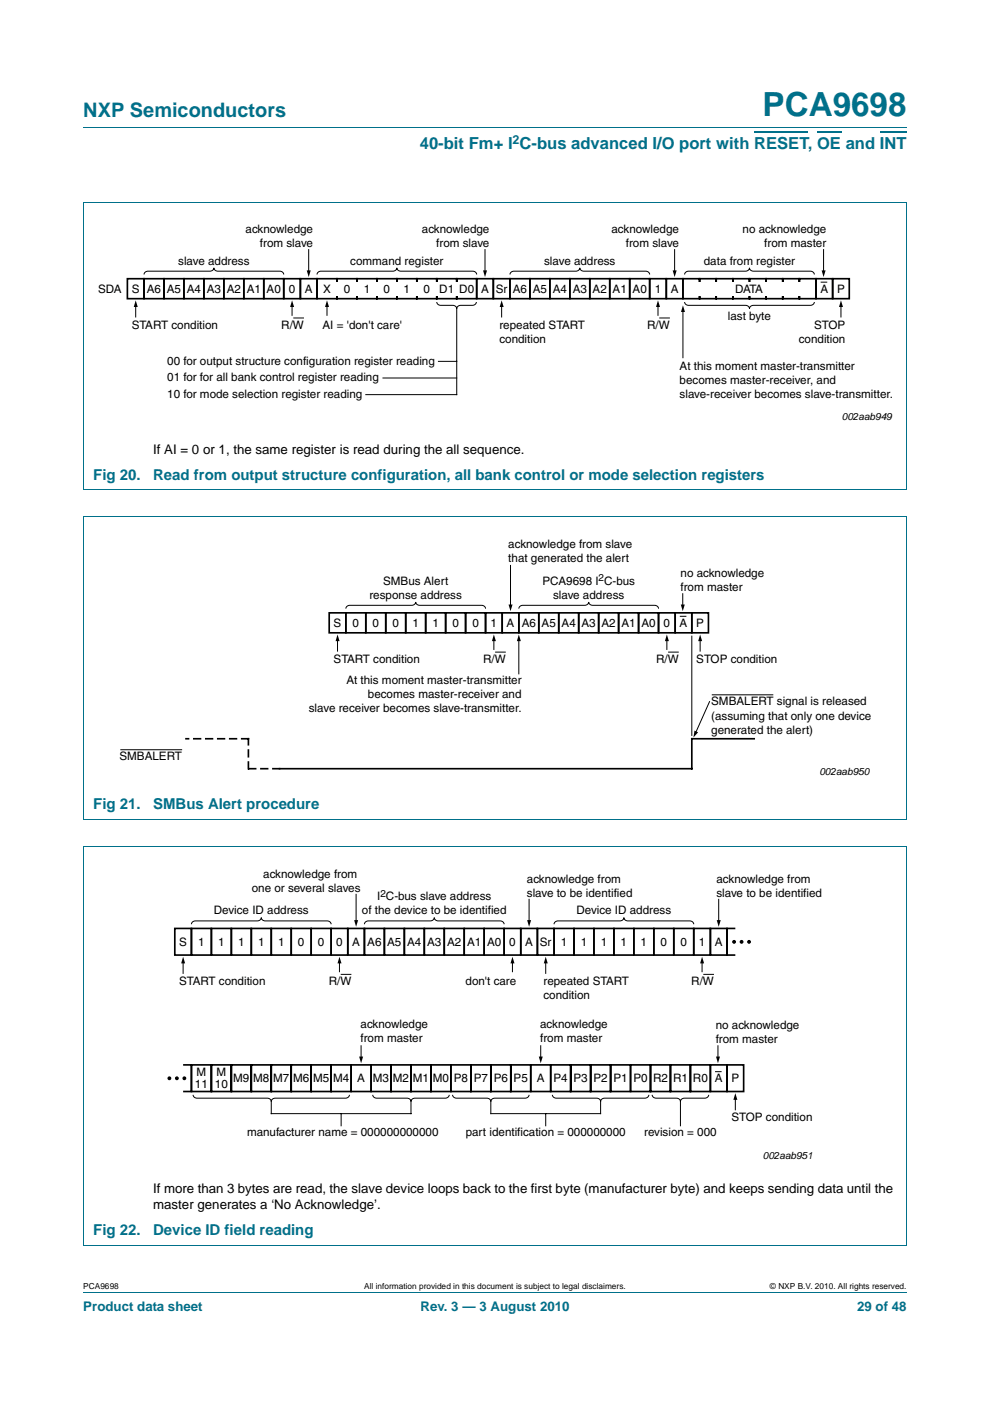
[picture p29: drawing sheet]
<svg xmlns="http://www.w3.org/2000/svg" width="210mm" height="297mm" viewBox="0 0 210 297" stroke-linecap="round" stroke-linejoin="round" font-family="sans-serif">
<defs><g id="words">
<text font-size="7" fill="#00708a" x="161.7" y="24.6">PCA9698</text>
<text font-size="4.2" fill="#00708a" x="17.7" y="24.9">NXP Semiconductors</text>
<text font-size="3.5" fill="#00708a" x="89" y="31.6">40-bit Fm+ I C-bus advanced I/O port with RESET, OE and INT</text>
<g font-size="3.2" fill="#00708a">
<text x="19.8" y="101.8">Fig 20.</text>
<text x="32.5" y="101.8">Read from output structure configuration, all bank control or mode selection registers</text>
<text x="19.8" y="171.6">Fig 21.</text>
<text x="32.5" y="171.6">SMBus Alert procedure</text>
<text x="19.8" y="261.9">Fig 22.</text>
<text x="32.5" y="261.9">Device ID field reading</text>
</g>
<g font-size="2.8">
<text x="32.5" y="96.2">If AI = 0 or 1, the same register is read during the all sequence.</text>
<text x="32.5" y="252.9">If more than 3 bytes are read, the slave device loops back to the first byte (manufacturer byte) and keeps sending data until the</text>
<text x="32.5" y="256.4">master generates a ‘No Acknowledge’.</text>
</g>
<g font-size="2.8" fill="#00708a">
<text x="17.7" y="277.9">Product data sheet</text>
<text x="89.2" y="277.9">Rev. 3 — 3 August 2010</text>
<text x="181.8" y="277.9">29 of 48</text>
</g>
<text font-size="2.6" fill="#00708a" x="108.7" y="30.5">2</text>
<g font-size="2.5">
<text x="52.1" y="49.4">acknowledge</text>
<text x="55.1" y="52.4">from slave</text>
<text x="89.5" y="49.4">acknowledge</text>
<text x="92.5" y="52.4">from slave</text>
<text x="129.7" y="49.4">acknowledge</text>
<text x="132.8" y="52.4">from slave</text>
<text x="157.5" y="49.4">no acknowledge</text>
<text x="162.1" y="52.4">from master</text>
<text x="37.8" y="56.1">slave address</text>
<text x="74.3" y="56.1">command register</text>
<text x="115.4" y="56.1">slave address</text>
<text x="149.3" y="56.1">data from register</text>
<text x="20.8" y="62.1">SDA</text>
<text x="28" y="62.1">S</text>
<text x="31.2" y="62.1">A6</text>
<text x="35.4" y="62.1">A5</text>
<text x="39.6" y="62.1">A4</text>
<text x="43.9" y="62.1">A3</text>
<text x="48.1" y="62.1">A2</text>
<text x="52.3" y="62.1">A1</text>
<text x="56.6" y="62.1">A0</text>
<text x="61.3" y="62.1">0</text>
<text x="64.7" y="62.1">A</text>
<text x="68.5" y="62.1">X</text>
<text x="72.9" y="62.1">0</text>
<text x="77.1" y="62.1">1</text>
<text x="81.4" y="62.1">0</text>
<text x="85.6" y="62.1">1</text>
<text x="89.8" y="62.1">0</text>
<text x="93.2" y="62.1">D1 D0</text>
<text x="102" y="62.1">A</text>
<text x="105.2" y="62.1">Sr</text>
<text x="108.8" y="62.1">A6</text>
<text x="113" y="62.1">A5</text>
<text x="117.2" y="62.1">A4</text>
<text x="121.5" y="62.1">A3</text>
<text x="125.7" y="62.1">A2</text>
<text x="129.9" y="62.1">A1</text>
<text x="134.2" y="62.1">A0</text>
<text x="138.9" y="62.1">1</text>
<text x="142.3" y="62.1">A</text>
<text x="155.9" y="62.1">DATA</text>
<text x="174" y="62.1">A</text>
<text x="177.5" y="62.1">P</text>
<text x="28" y="69.7">START condition</text>
<text x="59.7" y="69.7">R/W</text>
<text x="68.4" y="69.7">AI = 'don't care'</text>
<text x="105.9" y="69.7">repeated START</text>
<text x="137.3" y="69.7">R/W</text>
<text x="154.4" y="67.9">last byte</text>
<text x="172.7" y="69.7">STOP</text>
<text x="35.5" y="77.3">00 for output structure configuration register reading</text>
<text x="105.9" y="72.7">condition</text>
<text x="169.4" y="72.7">condition</text>
<text x="35.5" y="80.8">01 for for all bank control register reading</text>
<text x="144.1" y="78.4">At this moment master-transmitter</text>
<text x="144.1" y="81.4">becomes master-receiver, and</text>
<text x="35.5" y="84.4">10 for mode selection register reading</text>
<text x="144.1" y="84.4">slave-receiver becomes slave-transmitter.</text>
<text x="107.8" y="116.1">acknowledge from slave</text>
<text x="107.8" y="119.1">that generated the alert</text>
<text x="81.3" y="123.9">SMBus Alert</text>
<text x="115" y="123.9">PCA9698 I C-bus</text>
<text x="144.3" y="122.4">no acknowledge</text>
<text x="144.3" y="125.3">from master</text>
<text x="78.4" y="126.9">response address</text>
<text x="117.3" y="126.9">slave address</text>
<text x="70.8" y="132.9">S</text>
<text x="74.8" y="132.9">0</text>
<text x="79" y="132.9">0</text>
<text x="83.3" y="132.9">0</text>
<text x="87.5" y="132.9">1</text>
<text x="91.7" y="132.9">1</text>
<text x="96" y="132.9">0</text>
<text x="100.2" y="132.9">0</text>
<text x="104.1" y="132.9">1</text>
<text x="107.5" y="132.9">A</text>
<text x="110.7" y="132.9">A6</text>
<text x="114.9" y="132.9">A5</text>
<text x="119.1" y="132.9">A4</text>
<text x="123.4" y="132.9">A3</text>
<text x="127.6" y="132.9">A2</text>
<text x="131.8" y="132.9">A1</text>
<text x="136.1" y="132.9">A0</text>
<text x="140.8" y="132.9">0</text>
<text x="144.1" y="132.9">A</text>
<text x="147.7" y="132.9">P</text>
<text x="70.8" y="140.5">START condition</text>
<text x="102.5" y="140.5">R/W</text>
<text x="139.2" y="140.5">R/W</text>
<text x="147.7" y="140.5">STOP condition</text>
<text x="73.5" y="145">At this moment master-transmitter</text>
<text x="78" y="148">becomes master-receiver and</text>
<text x="150.8" y="149.6">SMBALERT signal is released</text>
<text x="65.5" y="151">slave receiver becomes slave-transmitter.</text>
<text x="150.8" y="152.6">(assuming that only one device</text>
<text x="150.8" y="155.6">generated the alert)</text>
<text x="25.3" y="161.2">SMBALERT</text>
<text x="53.4" y="189.1">one or several slaves</text>
<text x="55.8" y="186.1">acknowledge from</text>
<text x="80" y="190.8">I C-bus slave address</text>
<text x="111.7" y="187.1">acknowledge from</text>
<text x="111.7" y="190.1">slave to be identified</text>
<text x="152" y="187.1">acknowledge from</text>
<text x="152" y="190.1">slave to be identified</text>
<text x="45.4" y="193.8">Device ID address</text>
<text x="76.8" y="193.8">of the device to be identified</text>
<text x="122.3" y="193.8">Device ID address</text>
<text x="38" y="200.5">S</text>
<text x="42" y="200.5">1</text>
<text x="46.3" y="200.5">1</text>
<text x="50.5" y="200.5">1</text>
<text x="54.7" y="200.5">1</text>
<text x="59" y="200.5">1</text>
<text x="63.2" y="200.5">0</text>
<text x="67.4" y="200.5">0</text>
<text x="71.3" y="200.5">0</text>
<text x="74.7" y="200.5">A</text>
<text x="77.9" y="200.5">A6</text>
<text x="82.1" y="200.5">A5</text>
<text x="86.4" y="200.5">A4</text>
<text x="90.6" y="200.5">A3</text>
<text x="94.8" y="200.5">A2</text>
<text x="99.1" y="200.5">A1</text>
<text x="103.3" y="200.5">A0</text>
<text x="108" y="200.5">0</text>
<text x="111.4" y="200.5">A</text>
<text x="114.5" y="200.5">Sr</text>
<text x="118.9" y="200.5">1</text>
<text x="123.2" y="200.5">1</text>
<text x="127.4" y="200.5">1</text>
<text x="131.6" y="200.5">1</text>
<text x="135.9" y="200.5">1</text>
<text x="140.1" y="200.5">0</text>
<text x="144.3" y="200.5">0</text>
<text x="148.2" y="200.5">1</text>
<text x="151.6" y="200.5">A</text>
<text x="38" y="208.8">START condition</text>
<text x="69.7" y="208.8">R/W</text>
<text x="98.7" y="208.8">don't care</text>
<text x="115.3" y="208.8">repeated START</text>
<text x="146.6" y="208.8">R/W</text>
<text x="115.3" y="211.8">condition</text>
<text x="76.5" y="218">acknowledge</text>
<text x="76.5" y="221">from master</text>
<text x="114.6" y="218">acknowledge</text>
<text x="114.6" y="221">from master</text>
<text x="151.8" y="218.2">no acknowledge</text>
<text x="151.8" y="221.2">from master</text>
<text x="41.3" y="230.7">11</text>
<text x="41.7" y="228.2">M</text>
<text x="45.6" y="230.7">10</text>
<text x="45.9" y="228.2">M</text>
<text x="49.5" y="229.5">M9 M8 M7 M6 M5 M4</text>
<text x="75.8" y="229.5">A</text>
<text x="79.1" y="229.5">M3 M2 M1 M0</text>
<text x="96.2" y="229.5">P8 P7 P6 P5</text>
<text x="113.9" y="229.5">A</text>
<text x="117.4" y="229.5">P4 P3 P2 P1</text>
<text x="134.3" y="229.5">P0 R2 R1 R0</text>
<text x="151.6" y="229.5">A</text>
<text x="155.1" y="229.5">P</text>
<text x="155.1" y="237.8">STOP condition</text>
<text x="52.4" y="240.8">manufacturer name = 000000000000</text>
<text x="98.8" y="240.8">part identification = 000000000</text>
<text x="136.6" y="240.8">revision = 000</text>
</g>
<g font-size="2.1">
<text x="178.6" y="89.1">002aab949</text>
<text x="127" y="123.2">2</text>
<text x="173.8" y="164.3">002aab950</text>
<text x="80.7" y="190.1">2</text>
<text x="161.8" y="245.7">002aab951</text>
</g>
<g font-size="1.8">
<text x="17.7" y="273.3">PCA9698</text>
<text x="77.3" y="273.3">All information provided in this document is subject to legal disclaimers.</text>
<text x="163.3" y="273.3">© NXP B.V. 2010. All rights reserved.</text>
</g>
</g></defs>
<path d="M17.7 27h174.6M17.6 42.9h174.7M17.7 42.9v60.9M192.3 42.9v60.9M17.6 103.9h174.7M17.7 273.9h174.6" fill="none" stroke="#00708a" stroke-width=".21"/>
<path d="M160 28h11.3M173.3 28h5.1M186.6 28h5.7" fill="none" stroke="#00708a" stroke-width=".36"/>
<path d="M30.5 58.2a.79 .79 0 0 1 .9-.7h13.1a.79 .79 0 0 0 .9-.7 .79 .79 0 0 0 .8 .7h13.1a.79 .79 0 0 1 .9 .7M65.5 52.9v4.7M67.2 58.2a.79 .79 0 0 1 .9-.7h15.2a.79 .79 0 0 0 .9-.7 .79 .79 0 0 0 .8 .7h15.3a.79 .79 0 0 1 .8 .7M174.7 52.9v4.7M28.8 64.8v2.4M61.9 64.8v2.1M62.2 67.4h2.3" fill="none" stroke="#000" stroke-width=".21"/>
<path d="M65.1 57.3h.8l-.4 1.4zM174.3 57.3h.8l-.4 1.4zM28.8 63.7l.4 1.4h-.8zM61.9 63.7l.5 1.4h-.9z" fill="#000"/>
<g fill="none" stroke="#000" stroke-width=".35">
<path d="M27 59.1h3.5v4.2h-3.5zM30.5 59.1h4.3v4.2h-4.3zM34.8 59.1h4.2v4.2h-4.2zM39 59.1h4.2v4.2h-4.2zM43.2 59.1h4.3v4.2h-4.3zM47.5 59.1h4.2v4.2h-4.2zM51.7 59.1h4.2v4.2h-4.2zM55.9 59.1h4.3v4.2h-4.3zM60.2 59.1h3.5v4.2h-3.5zM63.7 59.1h3.5v4.2h-3.5zM67.2 59.1h4.3v4.2h-4.3zM71.5 59.1h4.2v4.2h-4.2z"/>
<path d="M75.7 59.1h4.2v4.2h-4.2zM79.9 59.1h4.3v4.2h-4.3zM84.2 59.1h4.2v4.2h-4.2zM88.4 59.1h4.2v4.2h-4.2zM92.6 59.1h4.3v4.2h-4.3zM96.9 59.1h4.2v4.2h-4.2zM101.1 59.1h3.5v4.2h-3.5zM173.1 59.1h3.5v4.2h-3.5zM176.6 59.1h3.5v4.2h-3.5z"/>
</g>
<path d="M69.4 59.8h29.6v2.8h-29.6z" fill="#fff"/>
<g fill="none" stroke="#000" stroke-width=".21">
<path d="M102.9 52.9v4.7M108.2 58.2a.79 .79 0 0 1 .8-.7h13.1a.79 .79 0 0 0 .9-.7 .79 .79 0 0 0 .8 .7h13.1a.79 .79 0 0 1 .9 .7M143.1 52.9v4.7M145.2 58.2a.79 .79 0 0 1 .9-.7h12a.79 .79 0 0 0 .9-.7 .79 .79 0 0 0 .8 .7h12.1a.79 .79 0 0 1 .8 .7M69.4 64.8v2.1M93 76.6h3.9M96.9 65.4v18.3h-19.3M106.4 64.8v2.4M139.6 64.8v2.1M139.8 67.4h2.3M145.2 64a.79 .79 0 0 0 .9 .7h12a.79 .79 0 0 1 .9 .7 .79 .79 0 0 1 .8-.7h12.1a.79 .79 0 0 0 .8-.7M178.4 64.8v2.4"/>
<path d="M81.2 80.1h15.7"/>
</g>
<path d="M102.5 57.3h.8l-.4 1.4zM142.7 57.3h.8l-.4 1.4zM69.4 63.7l.4 1.4h-.9zM106.4 63.7l.4 1.4h-.8zM139.6 63.7l.4 1.4h-.9zM178.4 63.7l.4 1.4h-.8z" fill="#000"/>
<g fill="none" stroke="#000" stroke-width=".35">
<path d="M104.6 59.1h3.6v4.2h-3.6zM108.2 59.1h4.2v4.2h-4.2zM112.4 59.1h4.2v4.2h-4.2zM116.6 59.1h4.3v4.2h-4.3zM120.9 59.1h4.2v4.2h-4.2zM125.1 59.1h4.2v4.2h-4.2zM129.3 59.1h4.3v4.2h-4.3zM133.6 59.1h4.2v4.2h-4.2zM137.8 59.1h3.5v4.2h-3.5zM141.3 59.1h3.6v4.2h-3.6zM144.9 59.1h3.5v4.2h-3.5zM148.4 59.1h3.5v4.2h-3.5z"/>
<path d="M151.9 59.1h3.5v4.2h-3.5zM155.4 59.1h3.6v4.2h-3.6zM159 59.1h3.5v4.2h-3.5zM162.5 59.1h3.5v4.2h-3.5zM166 59.1h3.5v4.2h-3.5zM169.5 59.1h3.6v4.2h-3.6z"/>
</g>
<path d="M147 59.8h24.9v2.8h-24.9z" fill="#fff"/>
<g fill="none" stroke="#000" stroke-width=".21">
<path d="M174.1 59.8h1.4M92.6 64a.79 .79 0 0 0 .9 .7h2.5a.79 .79 0 0 1 .9 .7 .79 .79 0 0 1 .8-.7h2.5a.79 .79 0 0 0 .8-.7M144.9 65.9v9.9M108.3 119.9v8.6M71.6 135.7v2.3M73.4 129a.79 .79 0 0 1 .8-.7h13.1a.79 .79 0 0 0 .9-.7 .79 .79 0 0 0 .8 .7h13.1a.79 .79 0 0 1 .9 .7M104.8 135.7v2M105 138.3h2.3M110 129a.79 .79 0 0 1 .9-.7h13.1a.79 .79 0 0 0 .9-.7 .79 .79 0 0 0 .8 .7h13.1a.79 .79 0 0 1 .9 .7M110 135.7v7.2M141.4 135.7v2M141.7 138.3h2.3"/>
<path d="M144.2 130.7h1.4M144.8 125.9v2.6M146.7 134.9v21M148.5 135.7v2.3M25.5 159h13.1M150.5 148.8l-2.9 6.5M151 147.3h13M40.6 196a.79 .79 0 0 1 .8-.7h13.2a.79 .79 0 0 0 .8-.8 .79 .79 0 0 0 .9 .8h13.1a.79 .79 0 0 1 .8 .7M75.5 189.6v5.8M77.3 196a.79 .79 0 0 1 .8-.7h13.2a.79 .79 0 0 0 .8-.8 .79 .79 0 0 0 .9 .8h13.1a.79 .79 0 0 1 .8 .7M112.2 190.7v4.7M117.5 196a.79 .79 0 0 1 .9-.7h13.1a.79 .79 0 0 0 .8-.8 .79 .79 0 0 0 .9 .8h13.1a.79 .79 0 0 1 .8 .7"/>
<path d="M152.4 190.7v4.7M38.8 204v2.4M72 204v2M72.3 206.6h2.2M108.7 204v2M115.7 204v2.4M148.9 204v2M149.2 206.6h2.2M41 232.1a.79 .79 0 0 0 .8 .7h14.9a.79 .79 0 0 1 .8 .7 .79 .79 0 0 1 .9-.7h14.9a.79 .79 0 0 0 .8-.7M57.5 233.5v2.6h29.7v-2.6M72.4 236.1v2.6M76.6 221.7v2.6"/>
<path d="M79.1 232.1a.79 .79 0 0 0 .8 .7h6.4a.79 .79 0 0 1 .9 .7 .79 .79 0 0 1 .8-.7h6.4a.79 .79 0 0 0 .9-.7M96 232.1a.79 .79 0 0 0 .8 .7h6.5a.79 .79 0 0 1 .8 .7 .79 .79 0 0 1 .9-.7h6.4a.79 .79 0 0 0 .8-.7M104.1 233.5v2.6h23.3v-2.6M114.7 221.7v2.6M115.7 236.1v2.6M117.2 232.1a.79 .79 0 0 0 .8 .7h8.5a.79 .79 0 0 1 .9 .7 .79 .79 0 0 1 .8-.7h8.6a.79 .79 0 0 0 .8-.7M138.3 232.1a.79 .79 0 0 0 .9 .7h4.3a.79 .79 0 0 1 .8 .7 .79 .79 0 0 1 .9-.7h4.3a.79 .79 0 0 0 .8-.7M144.3 233.5v5.2M151.7 227.2h1.4M152.3 221.7v2.6M156 232.9v2.4"/>
</g>
<g fill="#000">
<path d="M144.9 64.7l.4 1.4h-.9zM71.6 134.5l.4 1.4h-.8zM104.8 134.5l.4 1.4h-.9zM107.9 128.2h.8l-.4 1.4zM110 134.5l.5 1.4h-.9zM141.4 134.5l.5 1.4h-.9zM144.4 128.2h.8l-.4 1.4zM148.5 134.5l.4 1.4h-.8zM147.3 154.9l.8 .4-1 1.1zM75.1 195.1h.9l-.5 1.4zM111.8 195.1h.9l-.5 1.4zM152 195.1h.9l-.5 1.4z"/>
<path d="M38.8 202.8l.5 1.5h-.9zM72 202.8l.4 1.5h-.8zM108.7 202.8l.4 1.5h-.8zM115.7 202.8l.5 1.5h-.9zM148.9 202.8l.4 1.5h-.8zM76.2 224h.8l-.4 1.4zM114.3 224h.8l-.4 1.4zM151.9 224h.8l-.4 1.4zM156 231.8l.4 1.4h-.8z"/>
</g>
<path d="M17.6 109.5h174.7M17.7 109.6v64.1h174.6v-64.1M17.6 179.4h174.7M17.7 179.4v84.6M192.3 179.4v84.6M17.6 264.1h174.7" fill="none" stroke="#00708a" stroke-width=".21"/>
<g fill="none" stroke="#000" stroke-width=".35">
<path d="M69.8 129.9h3.6v4.3h-3.6zM73.4 129.9h4.2v4.3h-4.2zM77.6 129.9h4.2v4.3h-4.2zM81.8 129.9h4.3v4.3h-4.3zM86.1 129.9h4.2v4.3h-4.2zM90.3 129.9h4.2v4.3h-4.2zM94.5 129.9h4.3v4.3h-4.3zM98.8 129.9h4.2v4.3h-4.2zM103 129.9h3.5v4.3h-3.5zM106.5 129.9h3.5v4.3h-3.5zM110 129.9h4.3v4.3h-4.3zM114.3 129.9h4.2v4.3h-4.2z"/>
<path d="M118.5 129.9h4.2v4.3h-4.2zM122.7 129.9h4.3v4.3h-4.3zM127 129.9h4.2v4.3h-4.2zM131.2 129.9h4.2v4.3h-4.2zM135.4 129.9h4.3v4.3h-4.3zM139.7 129.9h3.5v4.3h-3.5zM143.2 129.9h3.5v4.3h-3.5zM146.7 129.9h3.6v4.3h-3.6zM160 156.6h-13.3v6.4h-87.4M37.1 196.8h3.5v5.7h-3.5zM40.6 196.8h4.2v5.7h-4.2zM44.8 196.8h4.3v5.7h-4.3z"/>
<path d="M49.1 196.8h4.2v5.7h-4.2zM53.3 196.8h4.2v5.7h-4.2zM57.5 196.8h4.3v5.7h-4.3zM61.8 196.8h4.2v5.7h-4.2zM66 196.8h4.2v5.7h-4.2zM70.2 196.8h3.6v5.7h-3.6zM73.8 196.8h3.5v5.7h-3.5zM77.3 196.8h4.2v5.7h-4.2zM81.5 196.8h4.3v5.7h-4.3zM85.8 196.8h4.2v5.7h-4.2zM90 196.8h4.2v5.7h-4.2zM94.2 196.8h4.3v5.7h-4.3z"/>
<path d="M98.5 196.8h4.2v5.7h-4.2zM102.7 196.8h4.2v5.7h-4.2zM106.9 196.8h3.6v5.7h-3.6zM110.5 196.8h3.5v5.7h-3.5zM114 196.8h3.5v5.7h-3.5zM117.5 196.8h4.2v5.7h-4.2zM121.7 196.8h4.3v5.7h-4.3zM126 196.8h4.2v5.7h-4.2zM130.2 196.8h4.2v5.7h-4.2zM134.4 196.8h4.3v5.7h-4.3zM138.7 196.8h4.2v5.7h-4.2zM142.9 196.8h4.2v5.7h-4.2z"/>
<path d="M147.1 196.8h3.6v5.7h-3.6zM150.7 196.8h3.5v5.7h-3.5zM156 196.8h-1.8v5.7h1.8M38.8 225.8h1.8v5.6h-1.8M40.6 225.8h4.2v5.6h-4.2zM44.8 225.8h4.3v5.6h-4.3zM49.1 225.8h4.2v5.6h-4.2zM53.3 225.8h4.2v5.6h-4.2zM57.5 225.8h4.3v5.6h-4.3zM61.8 225.8h4.2v5.6h-4.2zM66 225.8h4.2v5.6h-4.2zM70.2 225.8h4.3v5.6h-4.3z"/>
<path d="M74.5 225.8h4.2v5.6h-4.2zM78.7 225.8h4.2v5.6h-4.2zM82.9 225.8h4.3v5.6h-4.3zM87.2 225.8h4.2v5.6h-4.2zM91.4 225.8h4.2v5.6h-4.2zM95.6 225.8h4.3v5.6h-4.3zM99.9 225.8h4.2v5.6h-4.2zM104.1 225.8h4.2v5.6h-4.2zM108.3 225.8h4.3v5.6h-4.3zM112.6 225.8h4.2v5.6h-4.2zM116.8 225.8h4.2v5.6h-4.2zM121 225.8h4.3v5.6h-4.3z"/>
<path d="M125.3 225.8h4.2v5.6h-4.2zM129.5 225.8h4.2v5.6h-4.2zM133.7 225.8h4.3v5.6h-4.3zM138 225.8h4.2v5.6h-4.2zM142.2 225.8h4.2v5.6h-4.2zM146.4 225.8h4.3v5.6h-4.3zM150.7 225.8h3.5v5.6h-3.5zM154.2 225.8h3.5v5.6h-3.5z"/>
</g>
<path d="M52.7 156.6h-13.2M52.7 163v-6.4M59.3 163h-6.6" fill="none" stroke="#000" stroke-width=".35" stroke-dasharray="1.4 1.1"/>
<g fill="#000" stroke="#000" stroke-width=".25">
<circle cx="155.7" cy="199.7" r=".28"/>
<circle cx="157.3" cy="199.7" r=".28"/>
<circle cx="158.9" cy="199.7" r=".28"/>
<circle cx="35.9" cy="228.6" r=".28"/>
<circle cx="37.5" cy="228.6" r=".28"/>
<circle cx="39.1" cy="228.6" r=".28"/>
</g>
<use href="#words"/>
</svg>
